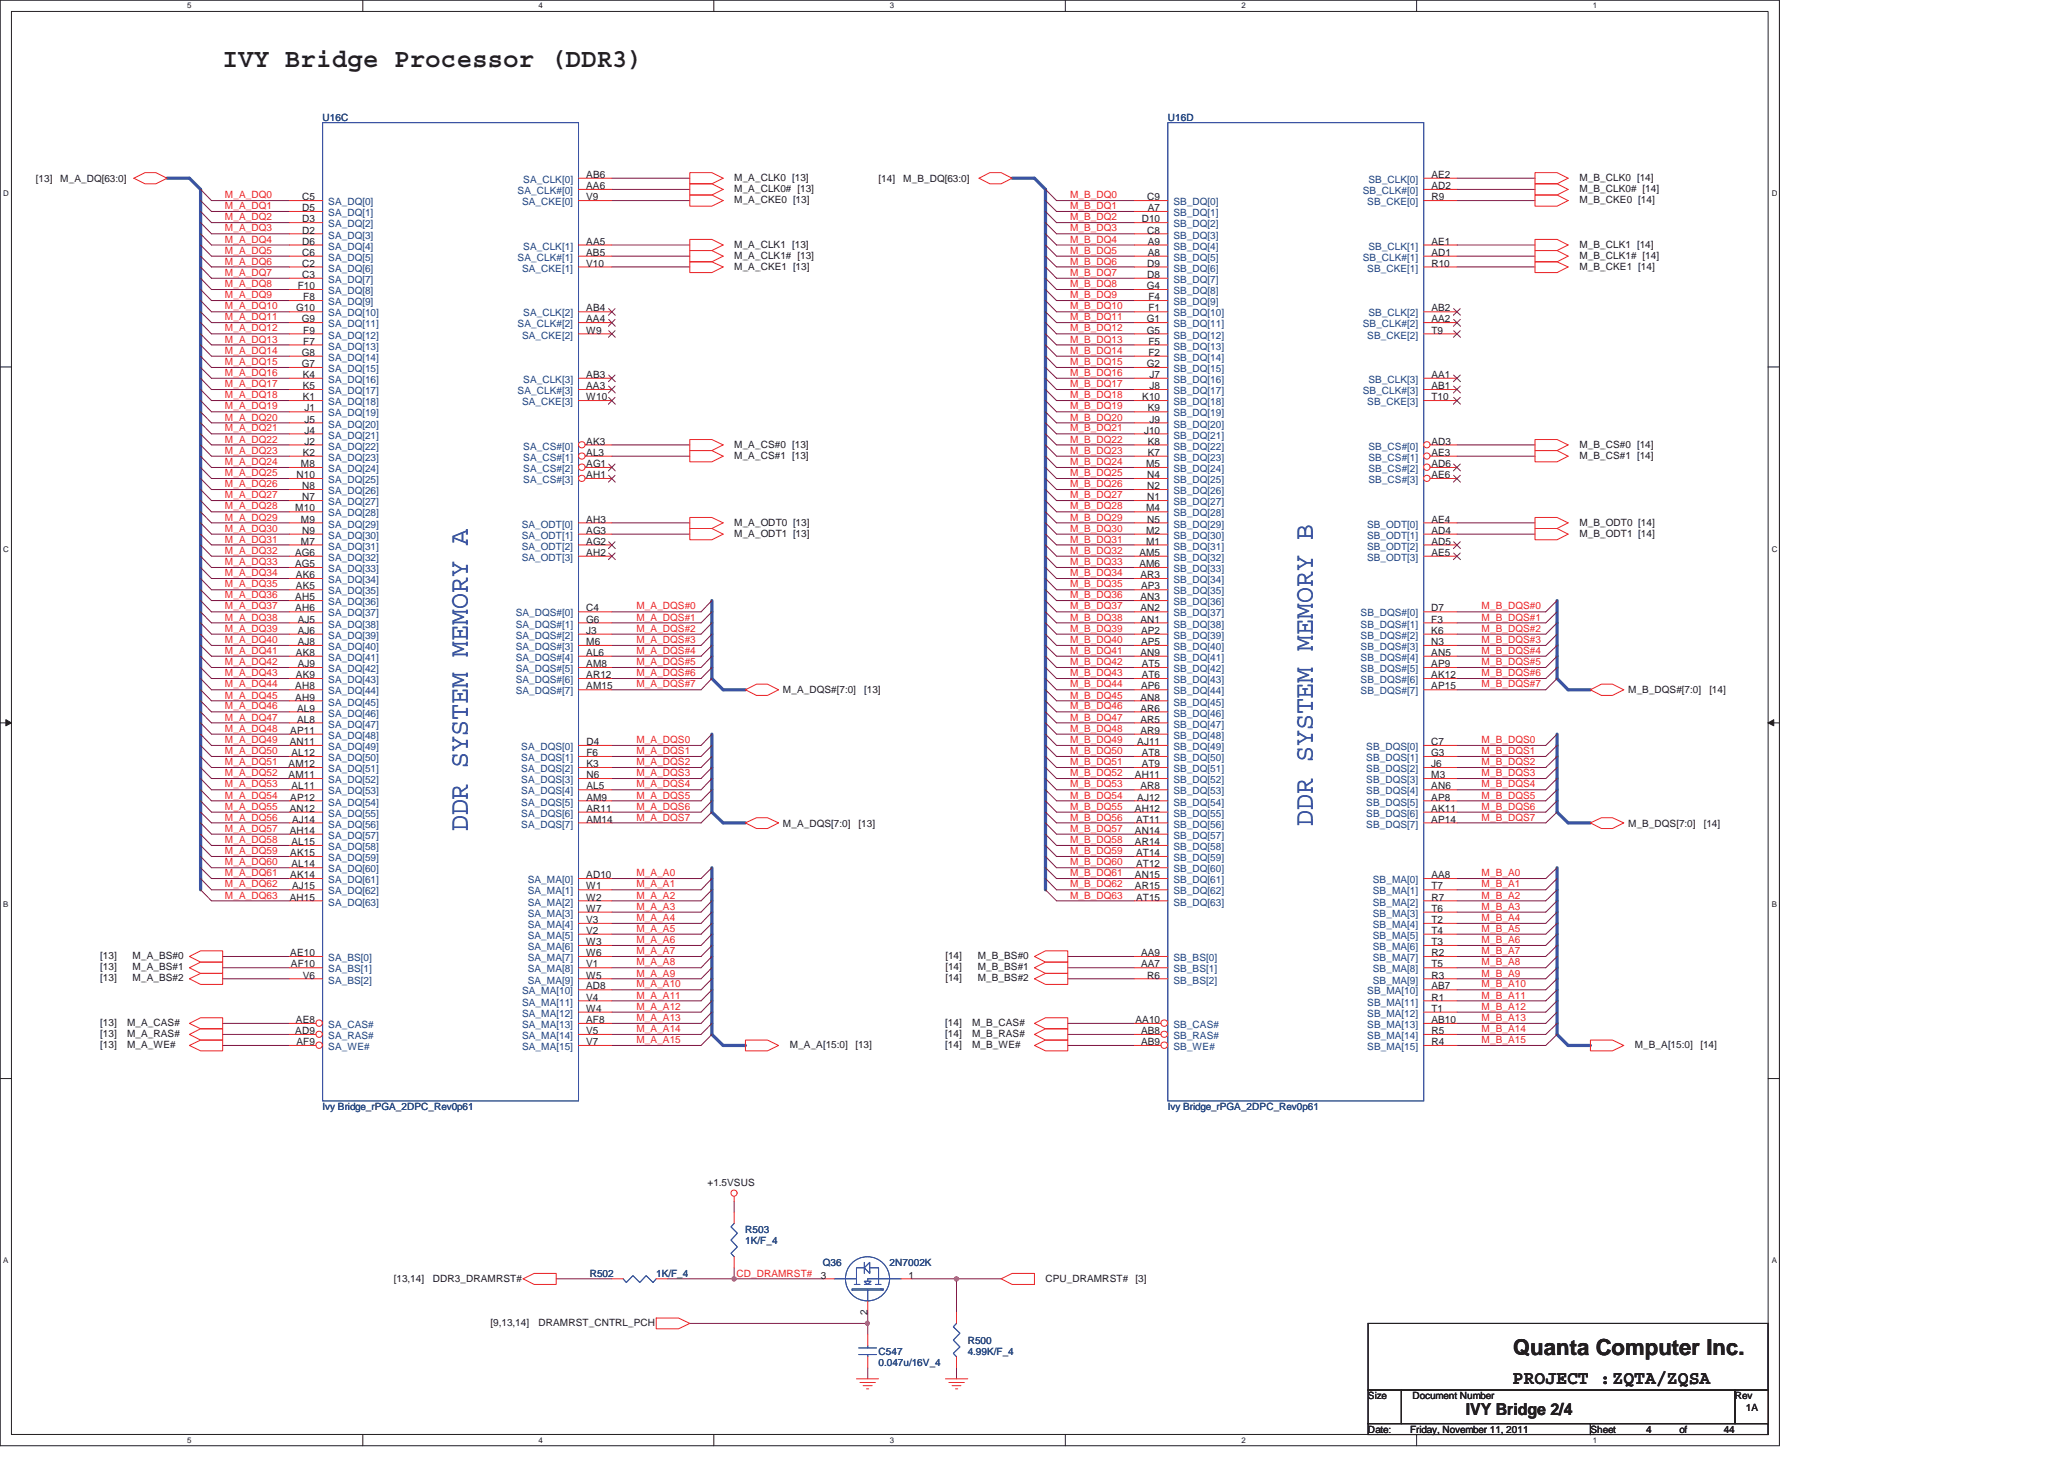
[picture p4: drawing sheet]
<svg xmlns="http://www.w3.org/2000/svg" width="297mm" height="210mm" viewBox="0 0 297 210" stroke-linecap="round" stroke-linejoin="round" font-family="sans-serif">
<defs><g id="words">
<text font-size="3.8" fill="#231f20" x="32" y="9.6">IVY Bridge Processor (DDR3)</text>
<g font-size="3.8" fill="#3a53a4">
<text x="67.3" y="119.6" transform="rotate(-90 67.3 119.6)">DDR SYSTEM MEMORY A</text>
<text x="188.9" y="118.8" transform="rotate(-90 188.9 118.8)">DDR SYSTEM MEMORY B</text>
</g>
<text font-size="3.2" fill="#231f20" x="217.8" y="195">Quanta Computer Inc.</text>
<text font-size="2.7" fill="#231f20" x="217.7" y="199.2">PROJECT :ZQTA/ZQSA</text>
<text font-size="2.4" fill="#231f20" x="210.9" y="203.7">IVY Bridge 2/4</text>
<g font-size="1.4" fill="#2d2d72">
<text x="46.4" y="17.4">U16C</text>
<text x="168.1" y="17.4">U16D</text>
<text x="46.4" y="159.8">Ivy Bridge_rPGA_2DPC_Rev0p61</text>
<text x="168.1" y="159.8">Ivy Bridge_rPGA_2DPC_Rev0p61</text>
<text x="107.3" y="177.4">R503</text>
<text x="107.3" y="179">1K/F_4</text>
<text x="84.9" y="183.8">R502</text>
<text x="94.4" y="183.8">1K/F_4</text>
<text x="118.4" y="182.2">Q36</text>
<text x="128" y="182.2">2N7002K</text>
<text x="126.4" y="195">C547</text>
<text x="126.4" y="196.6">0.047u/16V_4</text>
<text x="139.3" y="193.4">R500</text>
<text x="139.3" y="195">4.99K/F_4</text>
</g>
<g font-size="1.4" fill="#231f20">
<text x="5.2" y="26.2">[13]</text>
<text x="8.7" y="26.2">M_A_DQ[63:0]</text>
<text x="43.5" y="28.8">C5</text>
<text x="84.4" y="27.2">AA6</text>
<text x="84.4" y="28.8">V9</text>
<text x="84.4" y="25.6">AB6</text>
<text x="105.7" y="26">M_A_CLK0 [13]</text>
<text x="105.7" y="27.6">M_A_CLK0# [13]</text>
<text x="105.7" y="29.2">M_A_CKE0 [13]</text>
<text x="126.4" y="26.2">[14]</text>
<text x="130" y="26.2">M_B_DQ[63:0]</text>
<text x="165.1" y="28.8">C9</text>
<text x="206" y="28.8">R9</text>
<text x="206" y="27.2">AD2</text>
<text x="206" y="25.6">AE2</text>
<text x="227.3" y="27.6">M_B_CLK0# [14]</text>
<text x="227.3" y="29.2">M_B_CKE0 [14]</text>
<text x="227.3" y="26">M_B_CLK0 [14]</text>
<text x="43.5" y="30.4">D5</text>
<text x="43.5" y="32">D3</text>
<text x="43.5" y="33.6">D2</text>
<text x="43.5" y="35.2">D6</text>
<text x="84.4" y="35.2">AA5</text>
<text x="105.7" y="35.6">M_A_CLK1 [13]</text>
<text x="164.3" y="32">D10</text>
<text x="165.1" y="33.6">C8</text>
<text x="165.2" y="30.4">A7</text>
<text x="165.2" y="35.2">A9</text>
<text x="206" y="35.2">AE1</text>
<text x="227.3" y="35.6">M_B_CLK1 [14]</text>
<text x="42.8" y="41.6">F10</text>
<text x="43.5" y="36.8">C6</text>
<text x="43.5" y="38.4">C2</text>
<text x="43.5" y="40">C3</text>
<text x="84.4" y="36.8">AB5</text>
<text x="84.4" y="38.4">V10</text>
<text x="105.7" y="37.3">M_A_CLK1# [13]</text>
<text x="105.7" y="38.8">M_A_CKE1 [13]</text>
<text x="165.1" y="41.6">G4</text>
<text x="165.1" y="38.4">D9</text>
<text x="165.1" y="40">D8</text>
<text x="165.2" y="36.8">A8</text>
<text x="206" y="38.4">R10</text>
<text x="206" y="36.8">AD1</text>
<text x="227.3" y="37.3">M_B_CLK1# [14]</text>
<text x="227.3" y="38.8">M_B_CKE1 [14]</text>
<text x="42.6" y="44.8">G10</text>
<text x="43.4" y="46.4">G9</text>
<text x="43.6" y="43.2">F8</text>
<text x="84.4" y="46.4">AA4</text>
<text x="84.4" y="44.8">AB4</text>
<text x="165.1" y="46.4">G1</text>
<text x="165.3" y="43.2">F4</text>
<text x="165.3" y="44.8">F1</text>
<text x="206" y="46.4">AA2</text>
<text x="206" y="44.8">AB2</text>
<text x="43.4" y="51.2">G8</text>
<text x="43.4" y="52.8">G7</text>
<text x="43.6" y="48">F9</text>
<text x="43.6" y="49.6">F7</text>
<text x="84.4" y="48">W9</text>
<text x="165.1" y="48">G5</text>
<text x="165.1" y="52.8">G2</text>
<text x="165.3" y="49.6">F5</text>
<text x="165.3" y="51.2">F2</text>
<text x="206" y="48">T9</text>
<text x="43.6" y="54.4">K4</text>
<text x="43.6" y="56">K5</text>
<text x="43.6" y="57.6">K1</text>
<text x="43.8" y="59.2">J1</text>
<text x="84.4" y="56">AA3</text>
<text x="84.4" y="57.6">W10</text>
<text x="84.4" y="54.4">AB3</text>
<text x="164.4" y="57.6">K10</text>
<text x="165.2" y="59.2">K9</text>
<text x="165.5" y="54.4">J7</text>
<text x="165.5" y="56">J8</text>
<text x="206" y="57.6">T10</text>
<text x="206" y="56">AB1</text>
<text x="206" y="54.4">AA1</text>
<text x="43.6" y="65.6">K2</text>
<text x="43.8" y="60.8">J5</text>
<text x="43.8" y="62.4">J4</text>
<text x="43.8" y="64">J2</text>
<text x="84.4" y="64">AK3</text>
<text x="84.4" y="65.6">AL3</text>
<text x="105.7" y="64.5">M_A_CS#0 [13]</text>
<text x="164.6" y="62.4">J10</text>
<text x="165.2" y="64">K8</text>
<text x="165.2" y="65.6">K7</text>
<text x="165.5" y="60.8">J9</text>
<text x="206" y="64">AD3</text>
<text x="206" y="65.6">AE3</text>
<text x="227.3" y="64.5">M_B_CS#0 [14]</text>
<text x="42.7" y="68.8">N10</text>
<text x="43.3" y="67.2">M8</text>
<text x="43.5" y="70.4">N8</text>
<text x="43.5" y="72">N7</text>
<text x="84.4" y="67.2">AG1</text>
<text x="84.4" y="68.8">AH1</text>
<text x="105.7" y="66">M_A_CS#1 [13]</text>
<text x="164.9" y="67.2">M5</text>
<text x="165.1" y="68.8">N4</text>
<text x="165.1" y="70.4">N2</text>
<text x="165.1" y="72">N1</text>
<text x="206" y="67.2">AD6</text>
<text x="206" y="68.8">AE6</text>
<text x="227.3" y="66">M_B_CS#1 [14]</text>
<text x="42.5" y="73.6">M10</text>
<text x="43.3" y="75.2">M9</text>
<text x="43.5" y="76.8">N9</text>
<text x="84.4" y="75.2">AH3</text>
<text x="84.4" y="76.8">AG3</text>
<text x="105.7" y="75.6">M_A_ODT0 [13]</text>
<text x="105.7" y="77.3">M_A_ODT1 [13]</text>
<text x="164.9" y="73.6">M4</text>
<text x="164.9" y="76.8">M2</text>
<text x="165.1" y="75.2">N5</text>
<text x="206" y="75.2">AE4</text>
<text x="206" y="76.8">AD4</text>
<text x="227.3" y="77.3">M_B_ODT1 [14]</text>
<text x="227.3" y="75.6">M_B_ODT0 [14]</text>
<text x="42.5" y="80">AG6</text>
<text x="42.5" y="81.6">AG5</text>
<text x="42.6" y="83.2">AK6</text>
<text x="43.3" y="78.4">M7</text>
<text x="84.4" y="78.4">AG2</text>
<text x="84.4" y="80">AH2</text>
<text x="164" y="80">AM5</text>
<text x="164" y="81.6">AM6</text>
<text x="164.1" y="83.2">AR3</text>
<text x="164.9" y="78.4">M1</text>
<text x="206" y="78.4">AD5</text>
<text x="206" y="80">AE5</text>
<text x="42.5" y="86.4">AH5</text>
<text x="42.5" y="88">AH6</text>
<text x="42.6" y="84.8">AK5</text>
<text x="42.8" y="89.6">AJ5</text>
<text x="84.4" y="88">C4</text>
<text x="84.4" y="89.6">G6</text>
<text x="164.1" y="86.4">AN3</text>
<text x="164.1" y="88">AN2</text>
<text x="164.1" y="89.6">AN1</text>
<text x="164.2" y="84.8">AP3</text>
<text x="206" y="88">D7</text>
<text x="206" y="89.6">F3</text>
<text x="42.6" y="94.4">AK8</text>
<text x="42.8" y="91.2">AJ6</text>
<text x="42.8" y="92.8">AJ8</text>
<text x="84.4" y="91.2">J3</text>
<text x="84.4" y="92.8">M6</text>
<text x="84.4" y="94.4">AL6</text>
<text x="164.1" y="94.4">AN9</text>
<text x="164.2" y="91.2">AP2</text>
<text x="164.2" y="92.8">AP5</text>
<text x="206" y="94.4">AN5</text>
<text x="206" y="91.2">K6</text>
<text x="206" y="92.8">N3</text>
<text x="42.5" y="99.2">AH8</text>
<text x="42.5" y="100.8">AH9</text>
<text x="42.6" y="97.6">AK9</text>
<text x="42.8" y="96">AJ9</text>
<text x="84.4" y="96">AM8</text>
<text x="84.4" y="97.6">AR12</text>
<text x="84.4" y="99.2">AM15</text>
<text x="112.7" y="99.8">M_A_DQS#[7:0]</text>
<text x="124.4" y="99.8">[13]</text>
<text x="164.1" y="100.8">AN8</text>
<text x="164.2" y="99.2">AP6</text>
<text x="164.3" y="96">AT5</text>
<text x="164.3" y="97.6">AT6</text>
<text x="206" y="96">AP9</text>
<text x="206" y="97.6">AK12</text>
<text x="206" y="99.2">AP15</text>
<text x="234.3" y="99.8">M_B_DQS#[7:0]</text>
<text x="246" y="99.8">[14]</text>
<text x="41.7" y="107.2">AN11</text>
<text x="41.8" y="105.6">AP11</text>
<text x="42.8" y="102.4">AL9</text>
<text x="42.8" y="104">AL8</text>
<text x="84.4" y="107.2">D4</text>
<text x="163.7" y="107.2">AJ11</text>
<text x="164.1" y="102.4">AR6</text>
<text x="164.1" y="104">AR5</text>
<text x="164.1" y="105.6">AR9</text>
<text x="206" y="107.2">C7</text>
<text x="41.5" y="110.4">AM12</text>
<text x="41.5" y="112">AM11</text>
<text x="42" y="108.8">AL12</text>
<text x="42" y="113.6">AL11</text>
<text x="84.4" y="108.8">F6</text>
<text x="84.4" y="110.4">K3</text>
<text x="84.4" y="112">N6</text>
<text x="84.4" y="113.6">AL5</text>
<text x="163.3" y="112">AH11</text>
<text x="164.1" y="113.6">AR8</text>
<text x="164.3" y="108.8">AT8</text>
<text x="164.3" y="110.4">AT9</text>
<text x="206" y="113.6">AN6</text>
<text x="206" y="108.8">G3</text>
<text x="206" y="110.4">J6</text>
<text x="206" y="112">M3</text>
<text x="41.7" y="116.8">AN12</text>
<text x="41.8" y="115.2">AP12</text>
<text x="42" y="118.4">AJ14</text>
<text x="84.4" y="115.2">AM9</text>
<text x="84.4" y="116.8">AR11</text>
<text x="84.4" y="118.4">AM14</text>
<text x="112.7" y="119">M_A_DQS[7:0]</text>
<text x="123.6" y="119">[13]</text>
<text x="163.3" y="116.8">AH12</text>
<text x="163.5" y="118.4">AT11</text>
<text x="163.7" y="115.2">AJ12</text>
<text x="206" y="115.2">AP8</text>
<text x="206" y="116.8">AK11</text>
<text x="206" y="118.4">AP14</text>
<text x="234.3" y="119">M_B_DQS[7:0]</text>
<text x="245.2" y="119">[14]</text>
<text x="41.7" y="120">AH14</text>
<text x="41.8" y="123.2">AK15</text>
<text x="42" y="121.6">AL15</text>
<text x="42" y="124.8">AL14</text>
<text x="163.3" y="120">AN14</text>
<text x="163.3" y="121.6">AR14</text>
<text x="163.5" y="123.2">AT14</text>
<text x="163.5" y="124.8">AT12</text>
<text x="41.7" y="129.6">AH15</text>
<text x="41.8" y="126.4">AK14</text>
<text x="42" y="128">AJ15</text>
<text x="84.4" y="126.4">AD10</text>
<text x="84.4" y="128">W1</text>
<text x="84.4" y="129.6">W2</text>
<text x="84.4" y="131.2">W7</text>
<text x="163.3" y="126.4">AN15</text>
<text x="163.3" y="128">AR15</text>
<text x="163.5" y="129.6">AT15</text>
<text x="206" y="126.4">AA8</text>
<text x="206" y="128">T7</text>
<text x="206" y="129.6">R7</text>
<text x="206" y="131.2">T6</text>
<text x="41.8" y="137.6">AE10</text>
<text x="84.4" y="132.8">V3</text>
<text x="84.4" y="134.4">V2</text>
<text x="84.4" y="136">W3</text>
<text x="84.4" y="137.6">W6</text>
<text x="164.2" y="137.6">AA9</text>
<text x="206" y="132.8">T2</text>
<text x="206" y="134.4">T4</text>
<text x="206" y="136">T3</text>
<text x="206" y="137.6">R2</text>
<text x="14.4" y="138">[13]</text>
<text x="14.4" y="139.7">[13]</text>
<text x="14.4" y="141.3">[13]</text>
<text x="19.1" y="138">M_A_BS#0</text>
<text x="19.1" y="139.7">M_A_BS#1</text>
<text x="19.1" y="141.3">M_A_BS#2</text>
<text x="41.9" y="139.2">AF10</text>
<text x="43.6" y="140.9">V6</text>
<text x="84.4" y="142.4">AD8</text>
<text x="84.4" y="139.2">V1</text>
<text x="84.4" y="140.9">W5</text>
<text x="136.1" y="139.7">[14]</text>
<text x="136.1" y="141.3">[14]</text>
<text x="136.1" y="138">[14]</text>
<text x="140.7" y="139.7">M_B_BS#1</text>
<text x="140.7" y="141.3">M_B_BS#2</text>
<text x="140.7" y="138">M_B_BS#0</text>
<text x="164.2" y="139.2">AA7</text>
<text x="165.1" y="140.9">R6</text>
<text x="206" y="142.4">AB7</text>
<text x="206" y="139.2">T5</text>
<text x="206" y="140.9">R3</text>
<text x="14.4" y="149.3">[13]</text>
<text x="14.4" y="147.6">[13]</text>
<text x="18.3" y="149.3">M_A_RAS#</text>
<text x="18.3" y="147.6">M_A_CAS#</text>
<text x="42.5" y="148.8">AD9</text>
<text x="42.6" y="147.2">AE8</text>
<text x="84.4" y="144">V4</text>
<text x="84.4" y="145.6">W4</text>
<text x="84.4" y="147.2">AF8</text>
<text x="84.4" y="148.8">V5</text>
<text x="136" y="149.3">[14]</text>
<text x="136" y="147.6">[14]</text>
<text x="139.9" y="149.3">M_B_RAS#</text>
<text x="139.9" y="147.6">M_B_CAS#</text>
<text x="163.4" y="147.2">AA10</text>
<text x="164.2" y="148.8">AB8</text>
<text x="206" y="144">R1</text>
<text x="206" y="145.6">T1</text>
<text x="206" y="147.2">AB10</text>
<text x="206" y="148.8">R5</text>
<text x="14.4" y="150.9">[13]</text>
<text x="18.3" y="150.9">M_A_WE#</text>
<text x="42.7" y="150.4">AF9</text>
<text x="84.4" y="150.4">V7</text>
<text x="113.7" y="150.9">M_A_A[15:0]</text>
<text x="123.1" y="150.9">[13]</text>
<text x="136" y="150.9">[14]</text>
<text x="139.9" y="150.9">M_B_WE#</text>
<text x="164.2" y="150.4">AB9</text>
<text x="206" y="150.4">R4</text>
<text x="235.3" y="150.9">M_B_A[15:0]</text>
<text x="244.7" y="150.9">[14]</text>
<text x="101.8" y="170.7">+1.5VSUS</text>
<text x="56.7" y="184.5">[13,14]</text>
<text x="62.3" y="184.5">DDR3_DRAMRST#</text>
<text x="118.1" y="184">3</text>
<text x="130.8" y="184">1</text>
<text x="150.4" y="184.5">CPU_DRAMRST#</text>
<text x="163.4" y="184.5">[3]</text>
<text x="70.6" y="190.9">[9,13,14]</text>
<text x="77.5" y="190.9">DRAMRST_CNTRL_PCH</text>
<text x="124.8" y="189.2" transform="rotate(-90 124.8 189.2)">2</text>
<text x="196.9" y="201.4">Size</text>
<text x="203.3" y="201.4">Document Number</text>
<text x="249.7" y="201.4">Rev</text>
<text x="251.3" y="203">1A</text>
<text x="196.9" y="206.2">Date:</text>
<text x="202.9" y="206.2">Friday, November 11, 2011</text>
<text x="228.9" y="206.2">Sheet</text>
<text x="236.9" y="206.2">4</text>
<text x="241.7" y="206.2">of</text>
<text x="248.1" y="206.2">44</text>
</g>
<g font-size="1.4" fill="#ec2426">
<text x="32.4" y="28.5">M_A_DQ0</text>
<text x="154" y="28.5">M_B_DQ0</text>
<text x="32.4" y="30.1">M_A_DQ1</text>
<text x="32.4" y="31.7">M_A_DQ2</text>
<text x="32.4" y="33.3">M_A_DQ3</text>
<text x="32.4" y="34.9">M_A_DQ4</text>
<text x="154" y="31.7">M_B_DQ2</text>
<text x="154" y="33.3">M_B_DQ3</text>
<text x="154" y="34.9">M_B_DQ4</text>
<text x="154" y="30.1">M_B_DQ1</text>
<text x="32.4" y="36.5">M_A_DQ5</text>
<text x="32.4" y="38.1">M_A_DQ6</text>
<text x="32.4" y="39.7">M_A_DQ7</text>
<text x="32.4" y="41.3">M_A_DQ8</text>
<text x="154" y="38.1">M_B_DQ6</text>
<text x="154" y="39.7">M_B_DQ7</text>
<text x="154" y="36.5">M_B_DQ5</text>
<text x="154" y="41.3">M_B_DQ8</text>
<text x="32.4" y="44.5">M_A_DQ10</text>
<text x="32.4" y="46.1">M_A_DQ11</text>
<text x="32.4" y="47.7">M_A_DQ12</text>
<text x="32.4" y="42.9">M_A_DQ9</text>
<text x="154" y="44.5">M_B_DQ10</text>
<text x="154" y="46.1">M_B_DQ11</text>
<text x="154" y="47.7">M_B_DQ12</text>
<text x="154" y="42.9">M_B_DQ9</text>
<text x="32.4" y="49.3">M_A_DQ13</text>
<text x="32.4" y="50.9">M_A_DQ14</text>
<text x="32.4" y="52.5">M_A_DQ15</text>
<text x="154" y="49.3">M_B_DQ13</text>
<text x="154" y="52.5">M_B_DQ15</text>
<text x="154" y="50.9">M_B_DQ14</text>
<text x="32.4" y="57.3">M_A_DQ18</text>
<text x="32.4" y="58.9">M_A_DQ19</text>
<text x="32.4" y="54.1">M_A_DQ16</text>
<text x="32.4" y="55.7">M_A_DQ17</text>
<text x="154" y="57.3">M_B_DQ18</text>
<text x="154" y="58.9">M_B_DQ19</text>
<text x="154" y="54.1">M_B_DQ16</text>
<text x="154" y="55.7">M_B_DQ17</text>
<text x="32.4" y="62.1">M_A_DQ21</text>
<text x="32.4" y="60.5">M_A_DQ20</text>
<text x="32.4" y="63.7">M_A_DQ22</text>
<text x="32.4" y="65.3">M_A_DQ23</text>
<text x="154" y="62.1">M_B_DQ21</text>
<text x="154" y="60.5">M_B_DQ20</text>
<text x="154" y="65.3">M_B_DQ23</text>
<text x="154" y="63.7">M_B_DQ22</text>
<text x="32.4" y="66.9">M_A_DQ24</text>
<text x="32.4" y="71.7">M_A_DQ27</text>
<text x="32.4" y="70.1">M_A_DQ26</text>
<text x="32.4" y="68.5">M_A_DQ25</text>
<text x="154" y="68.5">M_B_DQ25</text>
<text x="154" y="66.9">M_B_DQ24</text>
<text x="154" y="71.7">M_B_DQ27</text>
<text x="154" y="70.1">M_B_DQ26</text>
<text x="32.4" y="76.5">M_A_DQ30</text>
<text x="32.4" y="73.3">M_A_DQ28</text>
<text x="32.4" y="74.9">M_A_DQ29</text>
<text x="154" y="76.5">M_B_DQ30</text>
<text x="154" y="73.3">M_B_DQ28</text>
<text x="154" y="74.9">M_B_DQ29</text>
<text x="32.4" y="78.1">M_A_DQ31</text>
<text x="32.4" y="82.9">M_A_DQ34</text>
<text x="32.4" y="79.7">M_A_DQ32</text>
<text x="32.4" y="81.3">M_A_DQ33</text>
<text x="154" y="82.9">M_B_DQ34</text>
<text x="154" y="79.7">M_B_DQ32</text>
<text x="154" y="81.3">M_B_DQ33</text>
<text x="154" y="78.1">M_B_DQ31</text>
<text x="32.4" y="84.5">M_A_DQ35</text>
<text x="32.4" y="87.7">M_A_DQ37</text>
<text x="32.4" y="86.1">M_A_DQ36</text>
<text x="32.4" y="89.3">M_A_DQ38</text>
<text x="91.6" y="89.3">M_A_DQS#1</text>
<text x="91.6" y="87.7">M_A_DQS#0</text>
<text x="154" y="84.5">M_B_DQ35</text>
<text x="154" y="87.7">M_B_DQ37</text>
<text x="154" y="86.1">M_B_DQ36</text>
<text x="154" y="89.3">M_B_DQ38</text>
<text x="213.2" y="89.3">M_B_DQS#1</text>
<text x="213.2" y="87.7">M_B_DQS#0</text>
<text x="32.4" y="90.9">M_A_DQ39</text>
<text x="32.4" y="92.5">M_A_DQ40</text>
<text x="32.4" y="95.7">M_A_DQ42</text>
<text x="32.4" y="94.1">M_A_DQ41</text>
<text x="91.6" y="92.5">M_A_DQS#3</text>
<text x="91.6" y="90.9">M_A_DQS#2</text>
<text x="91.6" y="95.7">M_A_DQS#5</text>
<text x="91.6" y="94.1">M_A_DQS#4</text>
<text x="154" y="90.9">M_B_DQ39</text>
<text x="154" y="94.1">M_B_DQ41</text>
<text x="154" y="92.5">M_B_DQ40</text>
<text x="154" y="95.7">M_B_DQ42</text>
<text x="213.2" y="92.5">M_B_DQS#3</text>
<text x="213.2" y="90.9">M_B_DQS#2</text>
<text x="213.2" y="95.7">M_B_DQS#5</text>
<text x="213.2" y="94.1">M_B_DQS#4</text>
<text x="32.4" y="98.9">M_A_DQ44</text>
<text x="32.4" y="100.5">M_A_DQ45</text>
<text x="32.4" y="97.3">M_A_DQ43</text>
<text x="91.6" y="97.3">M_A_DQS#6</text>
<text x="91.6" y="98.9">M_A_DQS#7</text>
<text x="154" y="98.9">M_B_DQ44</text>
<text x="154" y="100.5">M_B_DQ45</text>
<text x="154" y="97.3">M_B_DQ43</text>
<text x="213.2" y="97.3">M_B_DQS#6</text>
<text x="213.2" y="98.9">M_B_DQS#7</text>
<text x="32.4" y="103.7">M_A_DQ47</text>
<text x="32.4" y="102.1">M_A_DQ46</text>
<text x="32.4" y="106.9">M_A_DQ49</text>
<text x="32.4" y="105.3">M_A_DQ48</text>
<text x="91.6" y="106.9">M_A_DQS0</text>
<text x="154" y="102.1">M_B_DQ46</text>
<text x="154" y="103.7">M_B_DQ47</text>
<text x="154" y="105.3">M_B_DQ48</text>
<text x="154" y="106.9">M_B_DQ49</text>
<text x="213.2" y="106.9">M_B_DQS0</text>
<text x="32.4" y="111.7">M_A_DQ52</text>
<text x="32.4" y="113.3">M_A_DQ53</text>
<text x="32.4" y="110.1">M_A_DQ51</text>
<text x="32.4" y="108.6">M_A_DQ50</text>
<text x="91.6" y="108.6">M_A_DQS1</text>
<text x="91.6" y="110.1">M_A_DQS2</text>
<text x="91.6" y="111.7">M_A_DQS3</text>
<text x="91.6" y="113.3">M_A_DQS4</text>
<text x="154" y="113.3">M_B_DQ53</text>
<text x="154" y="110.1">M_B_DQ51</text>
<text x="154" y="108.6">M_B_DQ50</text>
<text x="154" y="111.7">M_B_DQ52</text>
<text x="213.2" y="108.6">M_B_DQS1</text>
<text x="213.2" y="111.7">M_B_DQS3</text>
<text x="213.2" y="110.1">M_B_DQS2</text>
<text x="213.2" y="113.3">M_B_DQS4</text>
<text x="32.4" y="114.9">M_A_DQ54</text>
<text x="32.4" y="118.1">M_A_DQ56</text>
<text x="32.4" y="116.5">M_A_DQ55</text>
<text x="32.4" y="119.7">M_A_DQ57</text>
<text x="91.6" y="116.5">M_A_DQS6</text>
<text x="91.6" y="114.9">M_A_DQS5</text>
<text x="91.6" y="118.1">M_A_DQS7</text>
<text x="154" y="118.1">M_B_DQ56</text>
<text x="154" y="119.7">M_B_DQ57</text>
<text x="154" y="114.9">M_B_DQ54</text>
<text x="154" y="116.5">M_B_DQ55</text>
<text x="213.2" y="114.9">M_B_DQS5</text>
<text x="213.2" y="116.5">M_B_DQS6</text>
<text x="213.2" y="118.1">M_B_DQS7</text>
<text x="32.4" y="121.3">M_A_DQ58</text>
<text x="32.4" y="122.9">M_A_DQ59</text>
<text x="32.4" y="124.5">M_A_DQ60</text>
<text x="154" y="121.3">M_B_DQ58</text>
<text x="154" y="122.9">M_B_DQ59</text>
<text x="154" y="124.5">M_B_DQ60</text>
<text x="32.4" y="126.1">M_A_DQ61</text>
<text x="32.4" y="127.7">M_A_DQ62</text>
<text x="32.4" y="129.3">M_A_DQ63</text>
<text x="91.6" y="126.1">M_A_A0</text>
<text x="91.6" y="127.7">M_A_A1</text>
<text x="91.6" y="129.3">M_A_A2</text>
<text x="91.6" y="130.9">M_A_A3</text>
<text x="154" y="129.3">M_B_DQ63</text>
<text x="154" y="127.7">M_B_DQ62</text>
<text x="154" y="126.1">M_B_DQ61</text>
<text x="213.2" y="127.7">M_B_A1</text>
<text x="213.2" y="129.3">M_B_A2</text>
<text x="213.2" y="130.9">M_B_A3</text>
<text x="213.2" y="126.1">M_B_A0</text>
<text x="91.6" y="134.1">M_A_A5</text>
<text x="91.6" y="135.7">M_A_A6</text>
<text x="91.6" y="137.3">M_A_A7</text>
<text x="91.6" y="132.5">M_A_A4</text>
<text x="213.2" y="134.1">M_B_A5</text>
<text x="213.2" y="135.7">M_B_A6</text>
<text x="213.2" y="137.3">M_B_A7</text>
<text x="213.2" y="132.5">M_B_A4</text>
<text x="91.6" y="140.6">M_A_A9</text>
<text x="91.6" y="142.1">M_A_A10</text>
<text x="91.6" y="143.7">M_A_A11</text>
<text x="91.6" y="138.9">M_A_A8</text>
<text x="213.2" y="140.6">M_B_A9</text>
<text x="213.2" y="142.1">M_B_A10</text>
<text x="213.2" y="143.7">M_B_A11</text>
<text x="213.2" y="138.9">M_B_A8</text>
<text x="91.6" y="145.3">M_A_A12</text>
<text x="91.6" y="148.6">M_A_A14</text>
<text x="91.6" y="146.9">M_A_A13</text>
<text x="213.2" y="145.3">M_B_A12</text>
<text x="213.2" y="148.6">M_B_A14</text>
<text x="213.2" y="146.9">M_B_A13</text>
<text x="91.6" y="150.1">M_A_A15</text>
<text x="213.2" y="150.1">M_B_A15</text>
<text x="106" y="183.7">CD_DRAMRST#</text>
</g>
<g font-size="1.4" fill="#1d437e">
<text x="47.2" y="29.5">SA_DQ[0]</text>
<text x="74.5" y="27.9">SA_CLK#[0]</text>
<text x="75.1" y="29.5">SA_CKE[0]</text>
<text x="75.3" y="26.3">SA_CLK[0]</text>
<text x="168.9" y="29.5">SB_DQ[0]</text>
<text x="196.1" y="27.9">SB_CLK#[0]</text>
<text x="196.8" y="29.5">SB_CKE[0]</text>
<text x="196.9" y="26.3">SB_CLK[0]</text>
<text x="47.2" y="31.1">SA_DQ[1]</text>
<text x="47.2" y="32.7">SA_DQ[2]</text>
<text x="47.2" y="34.3">SA_DQ[3]</text>
<text x="47.2" y="36">SA_DQ[4]</text>
<text x="75.3" y="36">SA_CLK[1]</text>
<text x="168.9" y="31.1">SB_DQ[1]</text>
<text x="168.9" y="32.7">SB_DQ[2]</text>
<text x="168.9" y="34.3">SB_DQ[3]</text>
<text x="168.9" y="36">SB_DQ[4]</text>
<text x="196.9" y="36">SB_CLK[1]</text>
<text x="47.2" y="37.5">SA_DQ[5]</text>
<text x="47.2" y="39.1">SA_DQ[6]</text>
<text x="47.2" y="40.7">SA_DQ[7]</text>
<text x="74.5" y="37.5">SA_CLK#[1]</text>
<text x="75.1" y="39.1">SA_CKE[1]</text>
<text x="168.9" y="37.5">SB_DQ[5]</text>
<text x="168.9" y="39.1">SB_DQ[6]</text>
<text x="168.9" y="40.7">SB_DQ[7]</text>
<text x="196.1" y="37.5">SB_CLK#[1]</text>
<text x="196.8" y="39.1">SB_CKE[1]</text>
<text x="47.2" y="42.3">SA_DQ[8]</text>
<text x="47.2" y="43.9">SA_DQ[9]</text>
<text x="47.2" y="45.5">SA_DQ[10]</text>
<text x="47.2" y="47.1">SA_DQ[11]</text>
<text x="74.5" y="47.1">SA_CLK#[2]</text>
<text x="75.3" y="45.5">SA_CLK[2]</text>
<text x="168.9" y="42.3">SB_DQ[8]</text>
<text x="168.9" y="43.9">SB_DQ[9]</text>
<text x="168.9" y="45.5">SB_DQ[10]</text>
<text x="168.9" y="47.1">SB_DQ[11]</text>
<text x="196.1" y="47.1">SB_CLK#[2]</text>
<text x="196.9" y="45.5">SB_CLK[2]</text>
<text x="47.2" y="48.7">SA_DQ[12]</text>
<text x="47.2" y="50.3">SA_DQ[13]</text>
<text x="47.2" y="51.9">SA_DQ[14]</text>
<text x="47.2" y="53.6">SA_DQ[15]</text>
<text x="75.1" y="48.7">SA_CKE[2]</text>
<text x="168.9" y="48.7">SB_DQ[12]</text>
<text x="168.9" y="50.3">SB_DQ[13]</text>
<text x="168.9" y="51.9">SB_DQ[14]</text>
<text x="168.9" y="53.6">SB_DQ[15]</text>
<text x="196.8" y="48.7">SB_CKE[2]</text>
<text x="47.2" y="55.1">SA_DQ[16]</text>
<text x="47.2" y="56.7">SA_DQ[17]</text>
<text x="47.2" y="58.3">SA_DQ[18]</text>
<text x="47.2" y="59.9">SA_DQ[19]</text>
<text x="74.5" y="56.7">SA_CLK#[3]</text>
<text x="75.1" y="58.3">SA_CKE[3]</text>
<text x="75.3" y="55.1">SA_CLK[3]</text>
<text x="168.9" y="55.1">SB_DQ[16]</text>
<text x="168.9" y="56.7">SB_DQ[17]</text>
<text x="168.9" y="58.3">SB_DQ[18]</text>
<text x="168.9" y="59.9">SB_DQ[19]</text>
<text x="196.1" y="56.7">SB_CLK#[3]</text>
<text x="196.8" y="58.3">SB_CKE[3]</text>
<text x="196.9" y="55.1">SB_CLK[3]</text>
<text x="47.2" y="61.6">SA_DQ[20]</text>
<text x="47.2" y="63.1">SA_DQ[21]</text>
<text x="47.2" y="64.7">SA_DQ[22]</text>
<text x="75.3" y="64.7">SA_CS#[0]</text>
<text x="168.9" y="61.6">SB_DQ[20]</text>
<text x="168.9" y="63.1">SB_DQ[21]</text>
<text x="168.9" y="64.7">SB_DQ[22]</text>
<text x="196.9" y="64.7">SB_CS#[0]</text>
<text x="47.2" y="66.3">SA_DQ[23]</text>
<text x="47.2" y="67.9">SA_DQ[24]</text>
<text x="47.2" y="69.5">SA_DQ[25]</text>
<text x="47.2" y="71.1">SA_DQ[26]</text>
<text x="75.3" y="66.3">SA_CS#[1]</text>
<text x="75.3" y="67.9">SA_CS#[2]</text>
<text x="75.3" y="69.5">SA_CS#[3]</text>
<text x="168.9" y="66.3">SB_DQ[23]</text>
<text x="168.9" y="67.9">SB_DQ[24]</text>
<text x="168.9" y="69.5">SB_DQ[25]</text>
<text x="168.9" y="71.1">SB_DQ[26]</text>
<text x="196.9" y="66.3">SB_CS#[1]</text>
<text x="196.9" y="67.9">SB_CS#[2]</text>
<text x="196.9" y="69.5">SB_CS#[3]</text>
<text x="47.2" y="72.7">SA_DQ[27]</text>
<text x="47.2" y="74.3">SA_DQ[28]</text>
<text x="47.2" y="76">SA_DQ[29]</text>
<text x="47.2" y="77.5">SA_DQ[30]</text>
<text x="75.1" y="76">SA_ODT[0]</text>
<text x="75.1" y="77.5">SA_ODT[1]</text>
<text x="168.9" y="72.7">SB_DQ[27]</text>
<text x="168.9" y="74.3">SB_DQ[28]</text>
<text x="168.9" y="76">SB_DQ[29]</text>
<text x="168.9" y="77.5">SB_DQ[30]</text>
<text x="196.7" y="76">SB_ODT[0]</text>
<text x="196.7" y="77.5">SB_ODT[1]</text>
<text x="47.2" y="79.1">SA_DQ[31]</text>
<text x="47.2" y="80.7">SA_DQ[32]</text>
<text x="47.2" y="82.3">SA_DQ[33]</text>
<text x="47.2" y="83.9">SA_DQ[34]</text>
<text x="75.1" y="79.1">SA_ODT[2]</text>
<text x="75.1" y="80.7">SA_ODT[3]</text>
<text x="168.9" y="79.1">SB_DQ[31]</text>
<text x="168.9" y="80.7">SB_DQ[32]</text>
<text x="168.9" y="82.3">SB_DQ[33]</text>
<text x="168.9" y="83.9">SB_DQ[34]</text>
<text x="196.7" y="79.1">SB_ODT[2]</text>
<text x="196.7" y="80.7">SB_ODT[3]</text>
<text x="47.2" y="85.6">SA_DQ[35]</text>
<text x="47.2" y="87.1">SA_DQ[36]</text>
<text x="47.2" y="88.7">SA_DQ[37]</text>
<text x="74.2" y="88.7">SA_DQS#[0]</text>
<text x="168.9" y="85.6">SB_DQ[35]</text>
<text x="168.9" y="87.1">SB_DQ[36]</text>
<text x="168.9" y="88.7">SB_DQ[37]</text>
<text x="195.8" y="88.7">SB_DQS#[0]</text>
<text x="47.2" y="90.3">SA_DQ[38]</text>
<text x="47.2" y="91.9">SA_DQ[39]</text>
<text x="47.2" y="93.6">SA_DQ[40]</text>
<text x="47.2" y="95.1">SA_DQ[41]</text>
<text x="74.2" y="90.3">SA_DQS#[1]</text>
<text x="74.2" y="91.9">SA_DQS#[2]</text>
<text x="74.2" y="93.6">SA_DQS#[3]</text>
<text x="74.2" y="95.1">SA_DQS#[4]</text>
<text x="168.9" y="90.3">SB_DQ[38]</text>
<text x="168.9" y="91.9">SB_DQ[39]</text>
<text x="168.9" y="93.6">SB_DQ[40]</text>
<text x="168.9" y="95.1">SB_DQ[41]</text>
<text x="195.8" y="95.1">SB_DQS#[4]</text>
<text x="195.8" y="90.3">SB_DQS#[1]</text>
<text x="195.8" y="91.9">SB_DQS#[2]</text>
<text x="195.8" y="93.6">SB_DQS#[3]</text>
<text x="47.2" y="96.7">SA_DQ[42]</text>
<text x="47.2" y="98.3">SA_DQ[43]</text>
<text x="47.2" y="99.9">SA_DQ[44]</text>
<text x="47.2" y="101.6">SA_DQ[45]</text>
<text x="74.2" y="96.7">SA_DQS#[5]</text>
<text x="74.2" y="98.3">SA_DQS#[6]</text>
<text x="74.2" y="99.9">SA_DQS#[7]</text>
<text x="168.9" y="96.7">SB_DQ[42]</text>
<text x="168.9" y="98.3">SB_DQ[43]</text>
<text x="168.9" y="99.9">SB_DQ[44]</text>
<text x="168.9" y="101.6">SB_DQ[45]</text>
<text x="195.8" y="96.7">SB_DQS#[5]</text>
<text x="195.8" y="98.3">SB_DQS#[6]</text>
<text x="195.8" y="99.9">SB_DQS#[7]</text>
<text x="47.2" y="103.1">SA_DQ[46]</text>
<text x="47.2" y="104.7">SA_DQ[47]</text>
<text x="47.2" y="106.3">SA_DQ[48]</text>
<text x="47.2" y="108">SA_DQ[49]</text>
<text x="75" y="108">SA_DQS[0]</text>
<text x="168.9" y="103.1">SB_DQ[46]</text>
<text x="168.9" y="104.7">SB_DQ[47]</text>
<text x="168.9" y="106.3">SB_DQ[48]</text>
<text x="168.9" y="108">SB_DQ[49]</text>
<text x="196.6" y="108">SB_DQS[0]</text>
<text x="47.2" y="109.5">SA_DQ[50]</text>
<text x="47.2" y="111.1">SA_DQ[51]</text>
<text x="47.2" y="112.7">SA_DQ[52]</text>
<text x="75" y="109.5">SA_DQS[1]</text>
<text x="75" y="111.1">SA_DQS[2]</text>
<text x="75" y="112.7">SA_DQS[3]</text>
<text x="168.9" y="109.5">SB_DQ[50]</text>
<text x="168.9" y="111.1">SB_DQ[51]</text>
<text x="168.9" y="112.7">SB_DQ[52]</text>
<text x="196.6" y="109.5">SB_DQS[1]</text>
<text x="196.6" y="111.1">SB_DQS[2]</text>
<text x="196.6" y="112.7">SB_DQS[3]</text>
<text x="47.2" y="114.3">SA_DQ[53]</text>
<text x="47.2" y="116">SA_DQ[54]</text>
<text x="47.2" y="117.5">SA_DQ[55]</text>
<text x="47.2" y="119.1">SA_DQ[56]</text>
<text x="75" y="114.3">SA_DQS[4]</text>
<text x="75" y="116">SA_DQS[5]</text>
<text x="75" y="117.5">SA_DQS[6]</text>
<text x="75" y="119.1">SA_DQS[7]</text>
<text x="168.9" y="114.3">SB_DQ[53]</text>
<text x="168.9" y="116">SB_DQ[54]</text>
<text x="168.9" y="117.5">SB_DQ[55]</text>
<text x="168.9" y="119.1">SB_DQ[56]</text>
<text x="196.6" y="114.3">SB_DQS[4]</text>
<text x="196.6" y="116">SB_DQS[5]</text>
<text x="196.6" y="117.5">SB_DQS[6]</text>
<text x="196.6" y="119.1">SB_DQS[7]</text>
<text x="47.2" y="120.7">SA_DQ[57]</text>
<text x="47.2" y="122.3">SA_DQ[58]</text>
<text x="47.2" y="123.9">SA_DQ[59]</text>
<text x="47.2" y="125.6">SA_DQ[60]</text>
<text x="168.9" y="120.7">SB_DQ[57]</text>
<text x="168.9" y="122.3">SB_DQ[58]</text>
<text x="168.9" y="123.9">SB_DQ[59]</text>
<text x="168.9" y="125.6">SB_DQ[60]</text>
<text x="47.2" y="127.1">SA_DQ[61]</text>
<text x="47.2" y="128.7">SA_DQ[62]</text>
<text x="47.2" y="130.4">SA_DQ[63]</text>
<text x="75.9" y="127.1">SA_MA[0]</text>
<text x="75.9" y="128.7">SA_MA[1]</text>
<text x="75.9" y="130.4">SA_MA[2]</text>
<text x="75.9" y="131.9">SA_MA[3]</text>
<text x="168.9" y="127.1">SB_DQ[61]</text>
<text x="168.9" y="128.7">SB_DQ[62]</text>
<text x="168.9" y="130.4">SB_DQ[63]</text>
<text x="197.6" y="127.1">SB_MA[0]</text>
<text x="197.6" y="128.7">SB_MA[1]</text>
<text x="197.6" y="130.4">SB_MA[2]</text>
<text x="197.6" y="131.9">SB_MA[3]</text>
<text x="75.9" y="133.6">SA_MA[4]</text>
<text x="75.9" y="135.1">SA_MA[5]</text>
<text x="75.9" y="136.7">SA_MA[6]</text>
<text x="197.6" y="133.6">SB_MA[4]</text>
<text x="197.6" y="135.1">SB_MA[5]</text>
<text x="197.6" y="136.7">SB_MA[6]</text>
<text x="47.2" y="138.3">SA_BS[0]</text>
<text x="47.2" y="140">SA_BS[1]</text>
<text x="47.2" y="141.6">SA_BS[2]</text>
<text x="75.1" y="143.1">SA_MA[10]</text>
<text x="75.9" y="138.3">SA_MA[7]</text>
<text x="75.9" y="140">SA_MA[8]</text>
<text x="75.9" y="141.6">SA_MA[9]</text>
<text x="168.9" y="138.3">SB_BS[0]</text>
<text x="168.9" y="140">SB_BS[1]</text>
<text x="168.9" y="141.6">SB_BS[2]</text>
<text x="196.8" y="143.1">SB_MA[10]</text>
<text x="197.6" y="138.3">SB_MA[7]</text>
<text x="197.6" y="140">SB_MA[8]</text>
<text x="197.6" y="141.6">SB_MA[9]</text>
<text x="47.2" y="148">SA_CAS#</text>
<text x="47.2" y="149.5">SA_RAS#</text>
<text x="75.1" y="144.7">SA_MA[11]</text>
<text x="75.1" y="146.3">SA_MA[12]</text>
<text x="75.1" y="148">SA_MA[13]</text>
<text x="75.1" y="149.5">SA_MA[14]</text>
<text x="168.9" y="148">SB_CAS#</text>
<text x="168.9" y="149.5">SB_RAS#</text>
<text x="196.8" y="144.7">SB_MA[11]</text>
<text x="196.8" y="146.3">SB_MA[12]</text>
<text x="196.8" y="148">SB_MA[13]</text>
<text x="196.8" y="149.5">SB_MA[14]</text>
<text x="47.2" y="151.1">SA_WE#</text>
<text x="75.1" y="151.1">SA_MA[15]</text>
<text x="168.9" y="151.1">SB_WE#</text>
<text x="196.8" y="151.1">SB_MA[15]</text>
</g>
<g font-size="1.1" fill="#231f20">
<text x="26.9" y="1.2">5</text>
<text x="77.5" y="1.2">4</text>
<text x="128.1" y="1.2">3</text>
<text x="178.7" y="1.2">2</text>
<text x="229.3" y="1.2">1</text>
<text x=".5" y="28.2">D</text>
<text x="255" y="28.2">D</text>
<text x=".5" y="79.4">C</text>
<text x="255" y="79.4">C</text>
<text x=".5" y="130.6">B</text>
<text x="255" y="130.6">B</text>
<text x=".5" y="181.8">A</text>
<text x="255" y="181.8">A</text>
<text x="26.9" y="207.6">5</text>
<text x="77.5" y="207.6">4</text>
<text x="128.1" y="207.6">3</text>
<text x="178.7" y="207.6">2</text>
<text x="229.3" y="207.6">1</text>
</g>
</g></defs>
<path d="M0 0h256.1v208.1h-256.1zM1.6 1.6h252.9v204.8h-252.9z" fill="none" stroke="#231f20" stroke-width=".14"/>
<g fill="#fff">
<path d="M26.9 .2h.6v1.2h-.6z"/>
<path d="M26.9 206.6h.6v1.2h-.6z"/>
</g>
<path d="M52.2 0v1.6M52.2 206.4v1.7" fill="none" stroke="#231f20" stroke-width=".14"/>
<g fill="#fff">
<path d="M77.5 .2h.6v1.2h-.6z"/>
<path d="M77.5 206.6h.6v1.2h-.6z"/>
</g>
<path d="M102.7 0v1.6M102.7 206.4v1.7" fill="none" stroke="#231f20" stroke-width=".14"/>
<g fill="#fff">
<path d="M128 .2h.6v1.2h-.6z"/>
<path d="M128 206.6h.6v1.2h-.6z"/>
</g>
<path d="M153.3 0v1.6M153.3 206.4v1.7" fill="none" stroke="#231f20" stroke-width=".14"/>
<g fill="#fff">
<path d="M178.6 .2h.6v1.2h-.6z"/>
<path d="M178.6 206.6h.6v1.2h-.6z"/>
</g>
<path d="M203.9 0v1.6M203.9 206.4v1.7" fill="none" stroke="#231f20" stroke-width=".14"/>
<g fill="#fff">
<path d="M229.2 .2h.6v1.2h-.6z"/>
<path d="M229.2 206.6h.6v1.2h-.6z"/>
<path d="M.5 27.2h.7v1.2h-.7z"/>
<path d="M254.9 27.2h.7v1.2h-.7z"/>
<path d="M.5 78.4h.7v1.2h-.7z"/>
<path d="M254.9 78.4h.7v1.2h-.7z"/>
</g>
<path d="M0 52.8h1.6M254.5 52.8h1.6" fill="none" stroke="#231f20" stroke-width=".14"/>
<g fill="#fff">
<path d="M.5 129.6h.7v1.2h-.7z"/>
<path d="M254.9 129.6h.7v1.2h-.7z"/>
</g>
<path d="M0 104h1.6M254.5 104h1.6" fill="none" stroke="#231f20" stroke-width=".14"/>
<path d="M.8 103.6l.8 .4-.8 .5z" fill="#231f20"/>
<path d="M.8 103.6l.8 .4-.8 .5z" fill="none" stroke="#231f20" stroke-width=".14"/>
<path d="M254.5 104l.8-.4v.9z" fill="#231f20"/>
<path d="M254.5 104l.8-.4v.9z" fill="none" stroke="#231f20" stroke-width=".14"/>
<g fill="#fff">
<path d="M.5 180.8h.7v1.2h-.7z"/>
<path d="M254.9 180.8h.7v1.2h-.7z"/>
</g>
<path d="M0 155.2h1.6M254.5 155.2h1.6" fill="none" stroke="#231f20" stroke-width=".14"/>
<g fill="none" stroke="#7f1542" stroke-width=".14">
<path d="M30.4 28.9h11.3M30.4 30.4h11.3M30.4 32h11.3M30.4 33.7h11.3M30.4 35.3h11.3M30.4 36.9h11.3M30.4 38.4h11.3M88.1 28.9h11.2M88.1 35.3h11.2M88.1 36.9h11.2M88.1 38.4h11.2M88.1 25.7h11.2"/>
<path d="M88.1 27.3h11.2M152 28.9h11.3M152 30.4h11.3M152 32h11.3M152 33.7h11.3M152 35.3h11.3M152 36.9h11.3M152 38.4h11.3M209.7 28.9h11.2M209.7 35.3h11.2M209.7 36.9h11.2M209.7 38.4h11.2"/>
<path d="M209.7 25.7h11.2M209.7 27.3h11.2M30.4 40h11.3M30.4 44.9h11.3M30.4 46.4h11.3M30.4 49.6h11.3M30.4 48.1h11.3M30.4 51.3h11.3M30.4 52.9h11.3M30.4 41.7h11.3M30.4 43.3h11.3M30.4 57.6h11.3"/>
<path d="M30.4 59.3h11.3M30.4 54.4h11.3M30.4 56.1h11.3M152 40h11.3M152 44.9h11.3M152 46.4h11.3M152 49.6h11.3M152 48.1h11.3M152 51.3h11.3M152 52.9h11.3M152 41.7h11.3M152 43.3h11.3"/>
<path d="M152 57.6h11.3M152 59.3h11.3M152 54.4h11.3M152 56.1h11.3M30.4 62.4h11.3M30.4 60.9h11.3M30.4 64h11.3M30.4 65.7h11.3M30.4 67.3h11.3M30.4 78.4h11.3M30.4 76.9h11.3M30.4 73.7h11.3"/>
<path d="M30.4 75.3h11.3M30.4 72h11.3M30.4 70.5h11.3M30.4 68.9h11.3M88.1 64h11.2M88.1 65.7h11.2M88.1 76.9h11.2M88.1 75.3h11.2M152 62.4h11.3M152 60.9h11.3M152 64h11.3M152 65.7h11.3"/>
<path d="M152 67.3h11.3M152 78.4h11.3M152 76.9h11.3M152 73.7h11.3M152 75.3h11.3M152 72h11.3M152 70.5h11.3M152 68.9h11.3M209.7 64h11.2M209.7 65.7h11.2M209.7 76.9h11.2M209.7 75.3h11.2"/>
<path d="M30.4 83.3h11.3M30.4 84.9h11.3M30.4 88.1h11.3M30.4 86.4h11.3M30.4 89.6h11.3M30.4 91.3h11.3M30.4 92.9h11.3M30.4 99.3h11.3M30.4 97.7h11.3M30.4 96.1h11.3M30.4 94.4h11.3M30.4 80h11.3"/>
<path d="M30.4 81.7h11.3M88.1 88.1h12.8M88.1 89.6h12.8M88.1 91.3h12.8M88.1 92.9h12.8M88.1 99.3h12.8M88.1 97.7h12.8M88.1 96.1h12.8M88.1 94.4h12.8M152 83.3h11.3M152 84.9h11.3M152 88.1h11.3"/>
<path d="M152 86.4h11.3M152 89.6h11.3M152 91.3h11.3M152 92.9h11.3M152 99.3h11.3M152 97.7h11.3M152 96.1h11.3M152 94.4h11.3M152 80h11.3M152 81.7h11.3M209.7 88.1h12.8M209.7 89.6h12.8"/>
<path d="M209.7 91.3h12.8M209.7 92.9h12.8M209.7 99.3h12.8M209.7 97.7h12.8M209.7 96.1h12.8M209.7 94.4h12.8M30.4 104h11.3M30.4 102.5h11.3M30.4 100.9h11.3M30.4 115.3h11.3M30.4 112h11.3M30.4 113.7h11.3"/>
<path d="M30.4 110.5h11.3M30.4 108.9h11.3M30.4 118.4h11.3M30.4 116.9h11.3M30.4 107.3h11.3M30.4 105.7h11.3M88.1 115.3h12.8M88.1 112h12.8M88.1 113.7h12.8M88.1 110.5h12.8M88.1 108.9h12.8M88.1 118.4h12.8"/>
<path d="M88.1 116.9h12.8M88.1 107.3h12.8M152 104h11.3M152 102.5h11.3M152 100.9h11.3M152 115.3h11.3M152 112h11.3M152 113.7h11.3M152 110.5h11.3M152 108.9h11.3M152 118.4h11.3M152 116.9h11.3"/>
<path d="M152 107.3h11.3M152 105.7h11.3M209.7 115.3h12.8M209.7 112h12.8M209.7 113.7h12.8M209.7 110.5h12.8M209.7 108.9h12.8M209.7 118.4h12.8M209.7 116.9h12.8M209.7 107.3h12.8M30.4 121.7h11.3M30.4 123.3h11.3"/>
<path d="M30.4 126.4h11.3M30.4 124.9h11.3M30.4 128.1h11.3M30.4 129.6h11.3M30.4 120.1h11.3M32 137.7h9.7M32 139.3h9.7M88.1 126.4h12.8M88.1 128.1h12.8M88.1 129.6h12.8M88.1 131.3h12.8M88.1 134.4h12.8"/>
<path d="M88.1 136.1h12.8M88.1 137.7h12.8M88.1 132.9h12.8M88.1 139.3h12.8M152 121.7h11.3M152 123.3h11.3M152 126.4h11.3M152 124.9h11.3M152 128.1h11.3M152 129.6h11.3M152 120.1h11.3M153.7 137.7h9.6"/>
<path d="M153.7 139.3h9.6M209.7 126.4h12.8M209.7 128.1h12.8M209.7 129.6h12.8M209.7 131.3h12.8M209.7 134.4h12.8M209.7 136.1h12.8M209.7 137.7h12.8M209.7 132.9h12.8M209.7 139.3h12.8M32 140.9h9.7M32 150.5h9.7"/>
<path d="M32 148.9h9.7M32 147.3h9.7M88.1 140.9h12.8M88.1 142.5h12.8M88.1 144h12.8M88.1 145.7h12.8M88.1 150.5h12.8M88.1 148.9h12.8M88.1 147.3h12.8M153.7 140.9h9.6M153.7 150.5h9.6M153.7 148.9h9.6"/>
<path d="M153.7 147.3h9.6M209.7 140.9h12.8M209.7 142.5h12.8M209.7 144h12.8M209.7 145.7h12.8M209.7 150.5h12.8M209.7 148.9h12.8M209.7 147.3h12.8M105.7 172.9v1.6M137.7 184h6.4"/>
</g>
<path d="M24 25.7h3.3l1.6 1.6v100.8M145.7 25.7h3.2l1.6 1.6v100.8M102.4 86.4v11.3l1.7 1.6h3.2M224.1 86.4v11.3l1.6 1.6h3.2M102.4 105.7v11.2l1.7 1.5h3.2M224.1 105.7v11.2l1.6 1.5h3.2M102.4 124.9v24l1.7 1.6h3.2M224.1 124.9v24l1.6 1.6h3.2" fill="none" stroke="#3a53a4" stroke-width=".47"/>
<circle cx="137.7" cy="184.1" r=".32" fill="#b8529f"/>
<circle cx="137.7" cy="184.1" r=".32" fill="none" stroke="#b8529f" stroke-width=".14"/>
<path d="M96.1 184h22.4M105.7 182.5v1.5M124.9 196.9v1.5" fill="none" stroke="#7f1542" stroke-width=".14"/>
<circle cx="105.7" cy="184.1" r=".32" fill="#b8529f"/>
<circle cx="105.7" cy="184.1" r=".32" fill="none" stroke="#b8529f" stroke-width=".14"/>
<path d="M80 184h8.1M124.9 190.5v1.6M131.3 184h6.4" fill="none" stroke="#7f1542" stroke-width=".14"/>
<circle cx="124.8" cy="190.4" r=".29" fill="#b8529f"/>
<circle cx="124.8" cy="190.4" r=".29" fill="none" stroke="#b8529f" stroke-width=".14"/>
<g fill="none" stroke="#7f1542" stroke-width=".14">
<path d="M28.9 27.3l1.5 1.6M28.9 28.9l1.5 1.5M28.9 30.4l1.5 1.6M28.9 33.7l1.5 1.6M28.9 32l1.5 1.7M28.9 35.3l1.5 1.6M28.9 36.9l1.5 1.5M28.9 38.4l1.5 1.6M150.5 27.3l1.5 1.6M150.5 28.9l1.5 1.5M150.5 30.4l1.5 1.6M150.5 33.7l1.5 1.6"/>
<path d="M150.5 32l1.5 1.7M150.5 35.3l1.5 1.6M150.5 36.9l1.5 1.5M150.5 38.4l1.5 1.6M28.9 40l1.5 1.7M28.9 41.7l1.5 1.6M28.9 43.3l1.5 1.6M28.9 46.4l1.5 1.7M28.9 44.9l1.5 1.5M28.9 48.1l1.5 1.5M28.9 49.6l1.5 1.7M28.9 51.3l1.5 1.6"/>
<path d="M28.9 52.9l1.5 1.5M28.9 54.4l1.5 1.7M28.9 56.1l1.5 1.5M28.9 59.3l1.5 1.6M28.9 57.6l1.5 1.7M150.5 48.1l1.5 1.5M150.5 44.9l1.5 1.5M150.5 46.4l1.5 1.7M150.5 43.3l1.5 1.6M150.5 41.7l1.5 1.6M150.5 40l1.5 1.7M150.5 51.3l1.5 1.6"/>
<path d="M150.5 49.6l1.5 1.7M150.5 56.1l1.5 1.5M150.5 54.4l1.5 1.7M150.5 52.9l1.5 1.5M150.5 57.6l1.5 1.7M150.5 59.3l1.5 1.6M28.9 60.9l1.5 1.5M28.9 62.4l1.5 1.6M28.9 64l1.5 1.7M28.9 73.7l1.5 1.6M28.9 70.5l1.5 1.5M28.9 72l1.5 1.7"/>
<path d="M28.9 68.9l1.5 1.6M28.9 67.3l1.5 1.6M28.9 65.7l1.5 1.6M28.9 76.9l1.5 1.5M28.9 75.3l1.5 1.6M28.9 78.4l1.5 1.6M150.5 64l1.5 1.7M150.5 62.4l1.5 1.6M150.5 60.9l1.5 1.5M150.5 76.9l1.5 1.5M150.5 65.7l1.5 1.6M150.5 67.3l1.5 1.6"/>
<path d="M150.5 68.9l1.5 1.6M150.5 72l1.5 1.7M150.5 70.5l1.5 1.5M150.5 73.7l1.5 1.6M150.5 75.3l1.5 1.6M150.5 78.4l1.5 1.6M28.9 81.7l1.5 1.6M28.9 80l1.5 1.7M28.9 89.6l1.5 1.7M28.9 88.1l1.5 1.5M28.9 86.4l1.5 1.7M28.9 83.3l1.5 1.6"/>
<path d="M28.9 84.9l1.5 1.5M28.9 91.3l1.5 1.6M28.9 92.9l1.5 1.5M28.9 94.4l1.5 1.7M28.9 97.7l1.5 1.6M28.9 96.1l1.5 1.6M28.9 99.3l1.5 1.6M102.4 86.4l-1.5 1.7M102.4 92.9l-1.5 1.5M102.4 91.3l-1.5 1.6M102.4 94.4l-1.5 1.7M102.4 96.1l-1.5 1.6"/>
<path d="M102.4 97.7l-1.5 1.6M102.4 88.1l-1.5 1.5M102.4 89.6l-1.5 1.7M150.5 83.3l1.5 1.6M150.5 86.4l1.5 1.7M150.5 88.1l1.5 1.5M150.5 89.6l1.5 1.7M150.5 80l1.5 1.7M150.5 81.7l1.5 1.6M150.5 97.7l1.5 1.6M150.5 94.4l1.5 1.7M150.5 92.9l1.5 1.5"/>
<path d="M150.5 91.3l1.5 1.6M150.5 84.9l1.5 1.5M150.5 99.3l1.5 1.6M150.5 96.1l1.5 1.6M224.1 97.7l-1.6 1.6M224.1 96.1l-1.6 1.6M224.1 94.4l-1.6 1.7M224.1 91.3l-1.6 1.6M224.1 92.9l-1.6 1.5M224.1 89.6l-1.6 1.7M224.1 88.1l-1.6 1.5M224.1 86.4l-1.6 1.7"/>
<path d="M28.9 102.5l1.5 1.5M28.9 100.9l1.5 1.6M28.9 108.9l1.5 1.6M28.9 112l1.5 1.7M28.9 113.7l1.5 1.6M28.9 115.3l1.5 1.6M28.9 104l1.5 1.7M28.9 105.7l1.5 1.6M28.9 107.3l1.5 1.6M28.9 118.4l1.5 1.7M28.9 116.9l1.5 1.5M28.9 110.5l1.5 1.5"/>
<path d="M102.4 105.7l-1.5 1.6M102.4 116.9l-1.5 1.5M102.4 115.3l-1.5 1.6M102.4 113.7l-1.5 1.6M102.4 110.5l-1.5 1.5M102.4 112l-1.5 1.7M102.4 108.9l-1.5 1.6M102.4 107.3l-1.5 1.6M150.5 102.5l1.5 1.5M150.5 100.9l1.5 1.6M150.5 107.3l1.5 1.6M150.5 105.7l1.5 1.6"/>
<path d="M150.5 104l1.5 1.7M150.5 115.3l1.5 1.6M150.5 113.7l1.5 1.6M150.5 112l1.5 1.7M150.5 108.9l1.5 1.6M150.5 110.5l1.5 1.5M150.5 116.9l1.5 1.5M150.5 118.4l1.5 1.7M224.1 116.9l-1.6 1.5M224.1 115.3l-1.6 1.6M224.1 113.7l-1.6 1.6M224.1 110.5l-1.6 1.5"/>
<path d="M224.1 112l-1.6 1.7M224.1 108.9l-1.6 1.6M224.1 107.3l-1.6 1.6M224.1 105.7l-1.6 1.6M28.9 123.3l1.5 1.6M28.9 120.1l1.5 1.6M28.9 128.1l1.5 1.5M28.9 126.4l1.5 1.7M28.9 124.9l1.5 1.5M28.9 121.7l1.5 1.6M102.4 124.9l-1.5 1.5M102.4 131.3l-1.5 1.6"/>
<path d="M102.4 129.6l-1.5 1.7M102.4 132.9l-1.5 1.5M102.4 134.4l-1.5 1.7M102.4 136.1l-1.5 1.6M102.4 126.4l-1.5 1.7M102.4 128.1l-1.5 1.5M102.4 139.3l-1.5 1.6M102.4 137.7l-1.5 1.6M150.5 128.1l1.5 1.5M150.5 120.1l1.5 1.6M150.5 123.3l1.5 1.6M150.5 121.7l1.5 1.6"/>
<path d="M150.5 124.9l1.5 1.5M150.5 126.4l1.5 1.7M224.1 131.3l-1.6 1.6M224.1 129.6l-1.6 1.7M224.1 132.9l-1.6 1.5M224.1 134.4l-1.6 1.7M224.1 136.1l-1.6 1.6M224.1 126.4l-1.6 1.7M224.1 128.1l-1.6 1.5M224.1 139.3l-1.6 1.6M224.1 137.7l-1.6 1.6M224.1 124.9l-1.6 1.5"/>
<path d="M102.4 145.7l-1.5 1.6M102.4 144l-1.5 1.7M102.4 140.9l-1.5 1.6M102.4 148.9l-1.5 1.6M102.4 147.3l-1.5 1.6M102.4 142.5l-1.5 1.5M224.1 145.7l-1.6 1.6M224.1 144l-1.6 1.7M224.1 140.9l-1.6 1.6M224.1 148.9l-1.6 1.6M224.1 147.3l-1.6 1.6M224.1 142.5l-1.6 1.5"/>
<path d="M124.9 188.9v1.6h-25.6M137.7 184v4.9M137.7 196.9v1.5"/>
</g>
<g fill="none" stroke="#ec2426" stroke-width=".14">
<path d="M19.3 25.7l1.6-.9h1.5l1.6 .9-1.6 .8h-1.5zM99.3 36.1h3.1l1.7 .8-1.7 .8h-3.1zM99.3 37.7h3.1l1.7 .7-1.7 .8h-3.1zM99.3 34.5h3.1l1.7 .8-1.7 .8h-3.1zM99.3 24.8h3.1l1.7 .9-1.7 .8h-3.1zM99.3 26.5h3.1l1.7 .8-1.7 .8h-3.1zM99.3 28.1h3.1l1.7 .8-1.7 .8h-3.1zM140.9 25.7l1.6-.9h1.6l1.6 .9-1.6 .8h-1.6zM220.9 26.5h3.2l1.6 .8-1.6 .8h-3.2zM220.9 28.1h3.2l1.6 .8-1.6 .8h-3.2zM220.9 24.8h3.2l1.6 .9-1.6 .8h-3.2zM220.9 36.1h3.2l1.6 .8-1.6 .8h-3.2z"/>
<path d="M220.9 37.7h3.2l1.6 .7-1.6 .8h-3.2zM220.9 34.5h3.2l1.6 .8-1.6 .8h-3.2zM99.3 63.3h3.1l1.7 .7-1.7 .8h-3.1zM99.3 74.5h3.1l1.7 .8-1.7 .8h-3.1zM99.3 64.8h3.1l1.7 .9-1.7 .8h-3.1zM99.3 76.1h3.1l1.7 .8-1.7 .8h-3.1zM220.9 76.1h3.2l1.6 .8-1.6 .8h-3.2zM220.9 63.3h3.2l1.6 .7-1.6 .8h-3.2zM220.9 74.5h3.2l1.6 .8-1.6 .8h-3.2zM220.9 64.8h3.2l1.6 .9-1.6 .8h-3.2zM107.3 99.3l1.6-.8h1.6l1.5 .8-1.5 .8h-1.6zM228.9 99.3l1.6-.8h1.6l1.6 .8-1.6 .8h-1.6z"/>
<path d="M107.3 118.4l1.6-.7h1.6l1.5 .7-1.5 .8h-1.6zM228.9 118.4l1.6-.7h1.6l1.6 .7-1.6 .8h-1.6zM27.3 137.7l1.6-.9h3.1v1.7h-3.1zM27.3 139.3l1.6-.8h3.1v1.6h-3.1zM41.7 137.7h4.7M41.7 139.3h4.7M148.9 139.3l1.6-.8h3.2v1.6h-3.2zM148.9 137.7l1.6-.9h3.2v1.7h-3.2zM27.3 150.5l1.6-.8h3.1v1.5h-3.1zM27.3 148.9l1.6-.8h3.1v1.6h-3.1zM27.3 140.9l1.6-.8h3.1v1.6h-3.1zM27.3 147.3l1.6-.8h3.1v1.6h-3.1z"/>
<path d="M41.7 140.9h4.7M107.3 149.7h3.2l1.5 .8-1.5 .7h-3.2zM148.9 140.9l1.6-.8h3.2v1.6h-3.2zM148.9 150.5l1.6-.8h3.2v1.5h-3.2zM148.9 148.9l1.6-.8h3.2v1.6h-3.2zM148.9 147.3l1.6-.8h3.2v1.6h-3.2zM228.9 149.7h3.2l1.6 .8-1.6 .7h-3.2zM105.7 172.2v.7M75.3 184l1.6-.7h3.1v1.6h-3.1zM94.4 189.7h3.2l1.7 .8-1.7 .7h-3.2zM123.3 198.4h3.1M123.8 199h2.2"/>
<path d="M124.2 199.4h1.3M124.7 199.9h.3M136.1 198.4h3.2M136.6 199h2.2M137 199.4h1.3M137.5 199.9h.3M144.1 184l1.6-.7h3.2v1.6h-3.2z"/>
<circle cx="105.6" cy="171.7" r=".45"/>
</g>
<path d="M196.9 190.5h57.6v9.6h-57.6zM196.9 200.1h4.8v4.8h-4.8zM196.9 204.9h32v1.6h-32zM201.7 200.1h48v4.8h-48zM228.9 204.9h25.6v1.6h-25.6zM249.7 200.1h4.8v4.8h-4.8z" fill="none" stroke="#231f20" stroke-width=".14"/>
<path d="M46.4 17.6h36.9v140.8h-36.9z" fill="none" stroke="#3a53a4" stroke-width=".14"/>
<circle cx="45.9" cy="147.2" r=".46" fill="#fff"/>
<g fill="none" stroke="#ec2426" stroke-width=".14">
<path d="M41.7 147.3h3.8"/>
<circle cx="45.9" cy="147.2" r=".46"/>
</g>
<circle cx="45.9" cy="148.9" r=".46" fill="#fff"/>
<g fill="none" stroke="#ec2426" stroke-width=".14">
<path d="M41.7 148.9h3.8"/>
<circle cx="45.9" cy="148.9" r=".46"/>
</g>
<circle cx="45.9" cy="150.4" r=".46" fill="#fff"/>
<g fill="none" stroke="#ec2426" stroke-width=".14">
<path d="M83.3 25.7h4.8M83.3 35.3h4.8M83.3 27.3h4.8M83.3 36.9h4.8M83.3 28.9h4.8M83.3 38.4h4.8M41.7 150.5h3.8"/>
<circle cx="45.9" cy="150.4" r=".46"/>
</g>
<circle cx="83.7" cy="64" r=".46" fill="#fff"/>
<g fill="none" stroke="#ec2426" stroke-width=".14">
<path d="M84.2 64h3.9"/>
<circle cx="83.7" cy="64" r=".46"/>
</g>
<circle cx="83.7" cy="65.6" r=".46" fill="#fff"/>
<g fill="none" stroke="#ec2426" stroke-width=".14">
<path d="M41.7 28.9h4.7M41.7 30.4h4.7M41.7 32h4.7M41.7 33.7h4.7M41.7 35.3h4.7M41.7 36.9h4.7M41.7 38.4h4.7M41.7 40h4.7M41.7 41.7h4.7M41.7 43.3h4.7M41.7 44.9h4.7M41.7 46.4h4.7"/>
<path d="M41.7 48.1h4.7M41.7 49.6h4.7M41.7 51.3h4.7M41.7 52.9h4.7M41.7 54.4h4.7M41.7 56.1h4.7M41.7 57.6h4.7M41.7 59.3h4.7M83.3 44.9h4.8M83.3 46.4h4.8M83.3 48.1h4.8M83.3 54.4h4.8"/>
<path d="M83.3 56.1h4.8M83.3 57.6h4.8M41.7 65.7h4.7M41.7 75.3h4.7M41.7 76.9h4.7M41.7 60.9h4.7M41.7 62.4h4.7M41.7 64h4.7M41.7 67.3h4.7M41.7 68.9h4.7M41.7 70.5h4.7M41.7 72h4.7"/>
<path d="M41.7 73.7h4.7M41.7 78.4h4.7M83.3 75.3h4.8M83.3 76.9h4.8M84.2 65.7h3.9M41.7 88.1h4.7M41.7 89.6h4.7M41.7 91.3h4.7M41.7 92.9h4.7M41.7 94.4h4.7M41.7 96.1h4.7M41.7 97.7h4.7"/>
<path d="M41.7 99.3h4.7M41.7 80h4.7M41.7 81.7h4.7M41.7 83.3h4.7M41.7 84.9h4.7M41.7 86.4h4.7M83.3 88.1h4.8M83.3 89.6h4.8M83.3 91.3h4.8M83.3 92.9h4.8M83.3 94.4h4.8M83.3 96.1h4.8"/>
<path d="M83.3 97.7h4.8M83.3 99.3h4.8M41.7 107.3h4.7M41.7 108.9h4.7M41.7 110.5h4.7M41.7 112h4.7M41.7 113.7h4.7M41.7 115.3h4.7M41.7 116.9h4.7M41.7 118.4h4.7M41.7 100.9h4.7M41.7 102.5h4.7"/>
<path d="M41.7 104h4.7M41.7 105.7h4.7M83.3 107.3h4.8M83.3 108.9h4.8M83.3 110.5h4.8M83.3 112h4.8M83.3 113.7h4.8M83.3 115.3h4.8M83.3 116.9h4.8M83.3 118.4h4.8M41.7 126.4h4.7M41.7 128.1h4.7"/>
<path d="M41.7 129.6h4.7M41.7 120.1h4.7M41.7 121.7h4.7M41.7 123.3h4.7M41.7 124.9h4.7M83.3 126.4h4.8M83.3 128.1h4.8M83.3 129.6h4.8M83.3 131.3h4.8M83.3 132.9h4.8M83.3 134.4h4.8M83.3 136.1h4.8"/>
<path d="M83.3 137.7h4.8M83.3 139.3h4.8M83.3 140.9h4.8M83.3 142.5h4.8M83.3 144h4.8M83.3 145.7h4.8M83.3 147.3h4.8M83.3 148.9h4.8M83.3 150.5h4.8"/>
<circle cx="83.7" cy="65.6" r=".46"/>
</g>
<path d="M87.6 44.4l.9 1M87.6 46l.9 1M87.6 54l.9 .9M87.6 55.6l.9 1M87.6 47.6l.9 .9M87.6 57.2l.9 1M88.5 44.4l-.9 1M88.5 46l-.9 1M88.5 54l-.9 .9M88.5 55.6l-.9 1M88.5 47.6l-.9 .9M88.5 57.2l-.9 1" fill="none" stroke="#7f431c" stroke-width=".14"/>
<circle cx="83.7" cy="67.2" r=".47" fill="#fff"/>
<g fill="none" stroke="#ec2426" stroke-width=".14">
<path d="M84.2 67.3h3.9"/>
<circle cx="83.7" cy="67.2" r=".47"/>
</g>
<path d="M87.6 66.8l.9 1M88.5 66.8l-.9 1" fill="none" stroke="#7f431c" stroke-width=".14"/>
<circle cx="83.7" cy="68.8" r=".46" fill="#fff"/>
<g fill="none" stroke="#ec2426" stroke-width=".14">
<path d="M83.3 78.4h4.8M84.2 68.9h3.9M83.3 80h4.8M163.3 137.7h4.8M163.3 139.3h4.8M163.3 140.9h4.8M105.7 174.5v1.6M105.7 180.9v1.6M124.9 192.1v1.6M124.9 195.3v1.6M137.7 188.9v1.6M137.7 195.3v1.6"/>
<circle cx="83.7" cy="68.8" r=".46"/>
</g>
<path d="M87.6 68.4l.9 1M87.6 78l.9 1M87.6 79.6l.9 .9M88.5 68.4l-.9 1M88.5 78l-.9 1M88.5 79.6l-.9 .9" fill="none" stroke="#7f431c" stroke-width=".14"/>
<path d="M168.1 17.6h36.8v140.8h-36.8zM105.7 176.1l-.5 .5 .9 .9-.9 1 .9 1-.9 .9 .5 .5M123.6 194h2.6M123.6 194.9h2.6M124.9 193.7v.3M124.9 194.9v.4M137.7 190.5l-.5 .5 .9 .9-.9 1 .9 1-.9 .9 .5 .5" fill="none" stroke="#3a53a4" stroke-width=".14"/>
<circle cx="167.6" cy="147.2" r=".47" fill="#fff"/>
<g fill="none" stroke="#ec2426" stroke-width=".14">
<path d="M163.3 147.3h3.8"/>
<circle cx="167.6" cy="147.2" r=".47"/>
</g>
<circle cx="167.6" cy="148.9" r=".46" fill="#fff"/>
<g fill="none" stroke="#ec2426" stroke-width=".14">
<path d="M163.3 148.9h3.8"/>
<circle cx="167.6" cy="148.9" r=".46"/>
</g>
<circle cx="167.6" cy="150.4" r=".47" fill="#fff"/>
<g fill="none" stroke="#ec2426" stroke-width=".14">
<path d="M163.3 35.3h4.8M163.3 36.9h4.8M163.3 28.9h4.8M163.3 38.4h4.8M163.3 30.4h4.8M163.3 32h4.8M163.3 33.7h4.8M204.9 25.7h4.8M204.9 35.3h4.8M204.9 27.3h4.8M204.9 36.9h4.8M204.9 28.9h4.8"/>
<path d="M204.9 38.4h4.8M163.3 40h4.8M163.3 41.7h4.8M163.3 43.3h4.8M163.3 44.9h4.8M163.3 46.4h4.8M163.3 48.1h4.8M163.3 49.6h4.8M163.3 51.3h4.8M163.3 52.9h4.8M163.3 54.4h4.8M163.3 56.1h4.8"/>
<path d="M163.3 57.6h4.8M163.3 59.3h4.8M204.9 44.9h4.8M204.9 46.4h4.8M204.9 48.1h4.8M204.9 54.4h4.8M204.9 56.1h4.8M204.9 57.6h4.8M163.3 75.3h4.8M163.3 76.9h4.8M163.3 60.9h4.8M163.3 62.4h4.8"/>
<path d="M163.3 64h4.8M163.3 65.7h4.8M163.3 67.3h4.8M163.3 68.9h4.8M163.3 70.5h4.8M163.3 72h4.8M163.3 73.7h4.8M163.3 78.4h4.8M204.9 75.3h4.8M204.9 76.9h4.8M163.3 94.4h4.8M163.3 96.1h4.8"/>
<path d="M163.3 97.7h4.8M163.3 99.3h4.8M163.3 88.1h4.8M163.3 89.6h4.8M163.3 91.3h4.8M163.3 92.9h4.8M163.3 80h4.8M163.3 81.7h4.8M163.3 83.3h4.8M163.3 84.9h4.8M163.3 86.4h4.8M204.9 94.4h4.8"/>
<path d="M204.9 96.1h4.8M204.9 97.7h4.8M204.9 99.3h4.8M204.9 88.1h4.8M204.9 89.6h4.8M204.9 91.3h4.8M204.9 92.9h4.8M163.3 113.7h4.8M163.3 115.3h4.8M163.3 116.9h4.8M163.3 118.4h4.8M163.3 107.3h4.8"/>
<path d="M163.3 108.9h4.8M163.3 110.5h4.8M163.3 112h4.8M163.3 100.9h4.8M163.3 102.5h4.8M163.3 104h4.8M163.3 105.7h4.8M204.9 113.7h4.8M204.9 115.3h4.8M204.9 116.9h4.8M204.9 118.4h4.8M204.9 107.3h4.8"/>
<path d="M204.9 108.9h4.8M204.9 110.5h4.8M204.9 112h4.8M163.3 126.4h4.8M163.3 128.1h4.8M163.3 129.6h4.8M163.3 120.1h4.8M163.3 121.7h4.8M163.3 123.3h4.8M163.3 124.9h4.8M204.9 126.4h4.8M204.9 128.1h4.8"/>
<path d="M204.9 129.6h4.8M204.9 131.3h4.8M204.9 132.9h4.8M204.9 134.4h4.8M204.9 136.1h4.8M204.9 137.7h4.8M204.9 139.3h4.8M163.3 150.5h3.8M204.9 150.5h4.8M204.9 140.9h4.8M204.9 142.5h4.8M204.9 144h4.8"/>
<path d="M204.9 145.7h4.8M204.9 147.3h4.8M204.9 148.9h4.8"/>
<circle cx="167.6" cy="150.4" r=".47"/>
</g>
<path d="M209.2 44.4l1 1M209.2 46l1 1M209.2 47.6l1 .9M209.2 54l1 .9M209.2 55.6l1 1M209.2 57.2l1 1M210.1 44.4l-.9 1M210.1 46l-.9 1M210.1 47.6l-.9 .9M210.1 54l-.9 .9M210.1 55.6l-.9 1M210.1 57.2l-.9 1" fill="none" stroke="#7f431c" stroke-width=".14"/>
<circle cx="205.4" cy="64" r=".46" fill="#fff"/>
<g fill="none" stroke="#ec2426" stroke-width=".14">
<path d="M205.9 64h3.8"/>
<circle cx="205.4" cy="64" r=".46"/>
</g>
<circle cx="205.4" cy="65.6" r=".46" fill="#fff"/>
<g fill="none" stroke="#ec2426" stroke-width=".14">
<path d="M205.9 65.7h3.8"/>
<circle cx="205.4" cy="65.6" r=".46"/>
</g>
<circle cx="205.3" cy="67.2" r=".46" fill="#fff"/>
<g fill="none" stroke="#ec2426" stroke-width=".14">
<path d="M205.9 67.3h3.8"/>
<circle cx="205.3" cy="67.2" r=".46"/>
</g>
<path d="M209.2 66.8l1 1M210.1 66.8l-.9 1" fill="none" stroke="#7f431c" stroke-width=".14"/>
<circle cx="205.4" cy="68.8" r=".46" fill="#fff"/>
<g fill="none" stroke="#ec2426" stroke-width=".14">
<path d="M204.9 78.4h4.8M205.9 68.9h3.8M204.9 80h4.8M88.1 184h1.6M94.4 184h1.7M118.5 184h1.6M124.9 187.3v1.6M129.7 184h1.6"/>
<circle cx="205.4" cy="68.8" r=".46"/>
</g>
<path d="M209.2 68.4l1 1M209.2 78l1 1M209.2 79.6l1 .9M210.1 68.4l-.9 1M210.1 78l-.9 1M210.1 79.6l-.9 .9" fill="none" stroke="#7f431c" stroke-width=".14"/>
<g fill="none" stroke="#3a53a4" stroke-width=".14">
<path d="M89.7 184l.4 .6 1-1 1 1 .9-1 1 1 .4-.6M120.1 184h3.2M122.6 185.5h4.5v.2h-4.5zM122.9 184.9h.9M123.3 184v.9M124.4 182.5h-1.1v1.5M124.4 184.4h.9l-.4 .5zM124.4 184.9h.9M124.4 182.5l.8-.8v1.4M124.4 182.5l.8 .8v-.3M124.4 181.7v1.6M124.9 185.7v1.6"/>
<path d="M125.2 182.5h1.2v2.4M126 184.9h.8M129.7 184h-4.8v.4"/>
<circle cx="124.8" cy="184" r="3.2"/>
</g>
<circle cx="137.7" cy="184.1" r=".32" fill="#b8529f"/>
<circle cx="137.7" cy="184.1" r=".32" fill="none" stroke="#b8529f" stroke-width=".14"/>
<circle cx="105.7" cy="184.1" r=".32" fill="#b8529f"/>
<circle cx="105.7" cy="184.1" r=".32" fill="none" stroke="#b8529f" stroke-width=".14"/>
<circle cx="124.8" cy="190.4" r=".29" fill="#b8529f"/>
<circle cx="124.8" cy="190.4" r=".29" fill="none" stroke="#b8529f" stroke-width=".14"/>
<use href="#words"/>
</svg>
